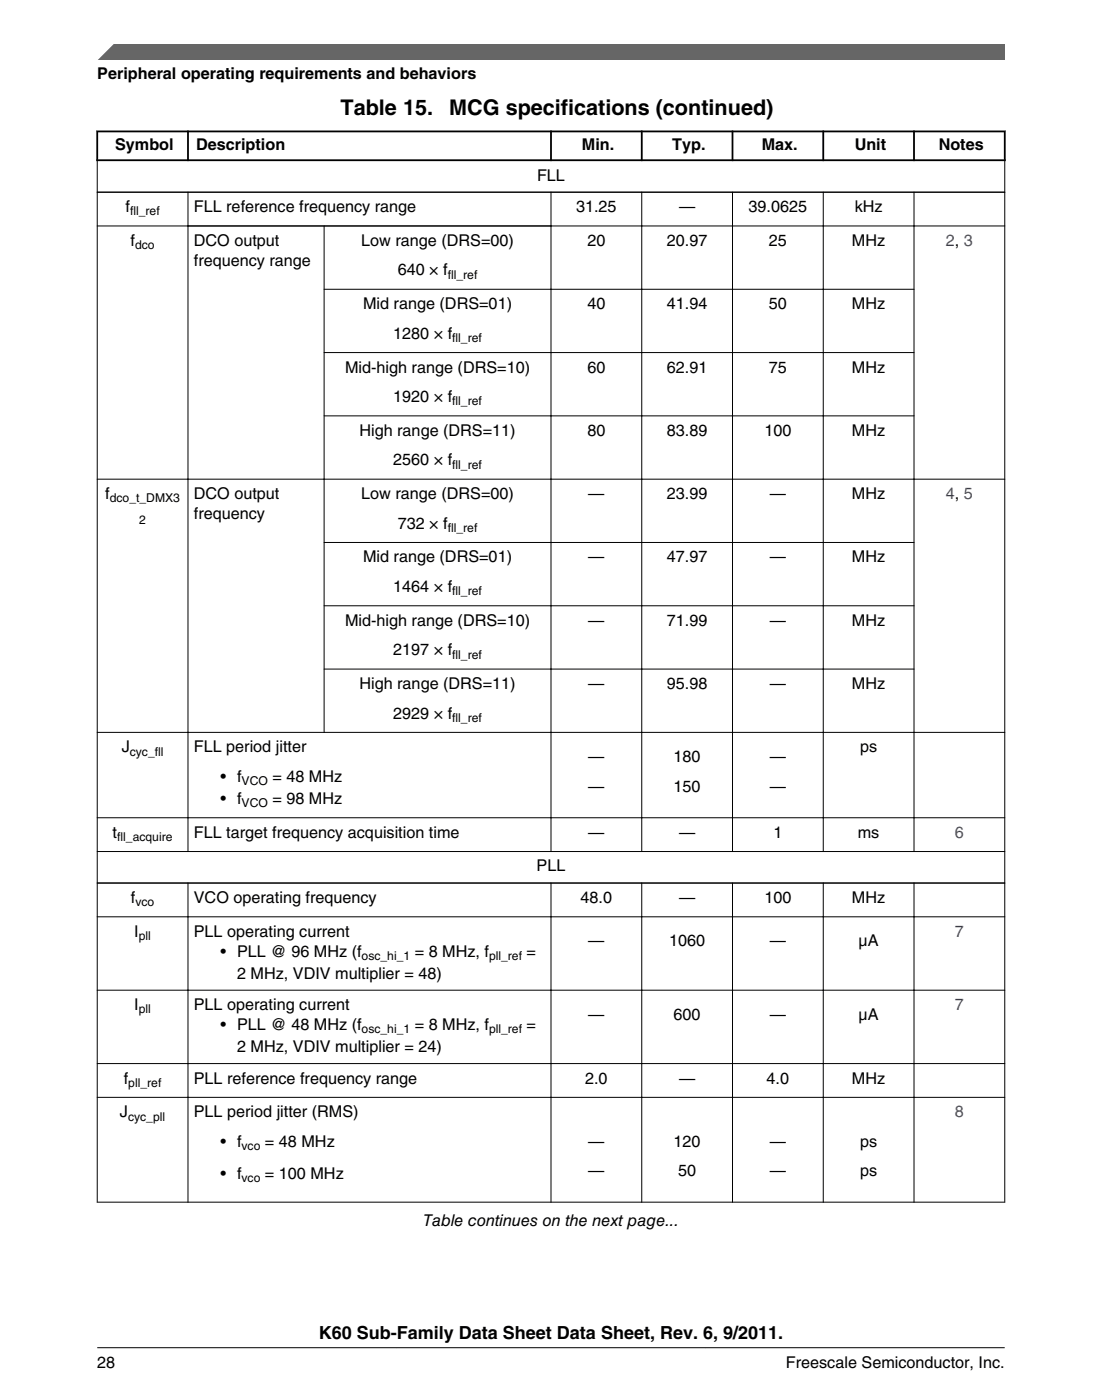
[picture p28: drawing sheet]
<svg xmlns="http://www.w3.org/2000/svg" width="216mm" height="274mm" viewBox="0 0 216 274" stroke-linecap="round" stroke-linejoin="round" font-family="sans-serif">
<defs><g id="words">
<g font-size="4.2">
<text x="66.7" y="22.6">Table 15.</text>
<text x="88" y="22.6">MCG specifications (continued)</text>
</g>
<text font-size="3.5" x="62.5" y="262.3">K60 Sub-Family Data Sheet Data Sheet, Rev. 6, 9/2011.</text>
<g font-size="3.2">
<text x="19" y="15.5">Peripheral operating requirements and behaviors</text>
<text x="22.6" y="29.4">Symbol</text>
<text x="38.4" y="29.4">Description</text>
<text x="114" y="29.4">Min.</text>
<text x="131.7" y="29.4">Typ.</text>
<text x="149.2" y="29.4">Max.</text>
<text x="167.4" y="29.4">Unit</text>
<text x="183.9" y="29.4">Notes</text>
<text x="105.2" y="35.4">FLL</text>
<text x="24.6" y="41.6">f</text>
<text x="38" y="41.6">FLL reference frequency range</text>
<text x="112.9" y="41.6">31.25</text>
<text x="133" y="41.6">—</text>
<text x="146.7" y="41.6">39.0625</text>
<text x="167.4" y="41.6">kHz</text>
<text x="25.6" y="48.2">f</text>
<text x="38" y="48.2">DCO output</text>
<text x="38" y="52.1">frequency range</text>
<text x="70.8" y="48.2">Low range (DRS=00)</text>
<text x="77.9" y="54">640 × f</text>
<text x="115.1" y="48.2">20</text>
<text x="130.6" y="48.2">20.97</text>
<text x="150.6" y="48.2">25</text>
<text x="166.9" y="48.2">MHz</text>
<text x="71.1" y="60.6">Mid range (DRS=01)</text>
<text x="115.1" y="60.6">40</text>
<text x="130.6" y="60.6">41.94</text>
<text x="150.6" y="60.6">50</text>
<text x="166.9" y="60.6">MHz</text>
<text x="77" y="66.4">1280 × f</text>
<text x="67.6" y="73">Mid-high range (DRS=10)</text>
<text x="115.1" y="73">60</text>
<text x="130.6" y="73">62.91</text>
<text x="150.6" y="73">75</text>
<text x="166.9" y="73">MHz</text>
<text x="77" y="78.8">1920 × f</text>
<text x="70.4" y="85.4">High range (DRS=11)</text>
<text x="115.1" y="85.4">80</text>
<text x="130.6" y="85.4">83.89</text>
<text x="149.8" y="85.4">100</text>
<text x="166.9" y="85.4">MHz</text>
<text x="77" y="91.2">2560 × f</text>
<text x="20.6" y="97.8">f</text>
<text x="38" y="97.8">DCO output</text>
<text x="38" y="101.7">frequency</text>
<text x="70.8" y="97.8">Low range (DRS=00)</text>
<text x="115.3" y="97.8">—</text>
<text x="130.6" y="97.8">23.99</text>
<text x="150.8" y="97.8">—</text>
<text x="166.9" y="97.8">MHz</text>
<text x="77.9" y="103.6">732 × f</text>
<text x="71.1" y="110.2">Mid range (DRS=01)</text>
<text x="115.3" y="110.2">—</text>
<text x="130.6" y="110.2">47.97</text>
<text x="150.8" y="110.2">—</text>
<text x="166.9" y="110.2">MHz</text>
<text x="77" y="116">1464 × f</text>
<text x="67.6" y="122.6">Mid-high range (DRS=10)</text>
<text x="115.3" y="122.6">—</text>
<text x="130.6" y="122.6">71.99</text>
<text x="150.8" y="122.6">—</text>
<text x="166.9" y="122.6">MHz</text>
<text x="77" y="128.4">2197 × f</text>
<text x="70.4" y="135">High range (DRS=11)</text>
<text x="115.3" y="135">—</text>
<text x="130.6" y="135">95.98</text>
<text x="150.8" y="135">—</text>
<text x="166.9" y="135">MHz</text>
<text x="77" y="140.8">2929 × f</text>
<text x="23.8" y="147.4">J</text>
<text x="38" y="147.4">FLL period jitter</text>
<text x="115.3" y="149.3">—</text>
<text x="132" y="149.3">180</text>
<text x="150.8" y="149.3">—</text>
<text x="168.5" y="147.4">ps</text>
<text x="43.2" y="153.2">• f</text>
<text x="53.4" y="153.2">= 48 MHz</text>
<text x="115.3" y="155.1">—</text>
<text x="132" y="155.1">150</text>
<text x="150.8" y="155.1">—</text>
<text x="43.2" y="157.5">• f</text>
<text x="53.4" y="157.5">= 98 MHz</text>
<text x="22.1" y="164.1">t</text>
<text x="38" y="164.1">FLL target frequency acquisition time</text>
<text x="115.3" y="164.1">—</text>
<text x="133" y="164.1">—</text>
<text x="151.5" y="164.1">1</text>
<text x="168.1" y="164.1">ms</text>
<text x="105.1" y="170.8">PLL</text>
<text x="25.6" y="176.9">f</text>
<text x="38" y="176.9">VCO operating frequency</text>
<text x="113.8" y="176.9">48.0</text>
<text x="133" y="176.9">—</text>
<text x="149.8" y="176.9">100</text>
<text x="166.9" y="176.9">MHz</text>
<text x="26.3" y="183.6">I</text>
<text x="38" y="183.6">PLL operating current</text>
<text x="115.3" y="185.5">—</text>
<text x="131.1" y="185.5">1060</text>
<text x="150.8" y="185.5">—</text>
<text x="168.2" y="185.5">µA</text>
<text x="43.2" y="187.4">• PLL @ 96 MHz (f</text>
<text x="46.4" y="191.8">2 MHz, VDIV multiplier = 48)</text>
<text x="81.3" y="187.4">= 8 MHz, f</text>
<text x="103.2" y="187.4">=</text>
<text x="26.3" y="197.9">I</text>
<text x="38" y="197.9">PLL operating current</text>
<text x="43.2" y="201.8">• PLL @ 48 MHz (f</text>
<text x="81.3" y="201.8">= 8 MHz, f</text>
<text x="103.2" y="201.8">=</text>
<text x="115.3" y="199.8">—</text>
<text x="132" y="199.8">600</text>
<text x="150.8" y="199.8">—</text>
<text x="168.2" y="199.8">µA</text>
<text x="46.4" y="206.1">2 MHz, VDIV multiplier = 24)</text>
<text x="24.3" y="212.3">f</text>
<text x="38" y="212.3">PLL reference frequency range</text>
<text x="114.6" y="212.3">2.0</text>
<text x="133" y="212.3">—</text>
<text x="150.2" y="212.3">4.0</text>
<text x="166.9" y="212.3">MHz</text>
<text x="23.5" y="218.9">J</text>
<text x="38" y="218.9">PLL period jitter (RMS)</text>
<text x="43.2" y="224.7">• f</text>
<text x="51.9" y="224.7">= 48 MHz</text>
<text x="115.3" y="224.7">—</text>
<text x="132" y="224.7">120</text>
<text x="150.8" y="224.7">—</text>
<text x="168.5" y="224.7">ps</text>
<text x="43.2" y="230.9">• f</text>
<text x="51.9" y="230.9">= 100 MHz</text>
<text x="115.3" y="230.5">—</text>
<text x="132.9" y="230.5">50</text>
<text x="150.8" y="230.5">—</text>
<text x="168.5" y="230.5">ps</text>
<text x="82.9" y="240.2">Table continues on the next page...</text>
<text x="19.1" y="268">28</text>
<text x="154" y="268">Freescale Semiconductor, Inc.</text>
</g>
<g font-size="3.2" fill="#00f">
<text x="185.3" y="48.2">2, 3</text>
<text x="185.3" y="97.8">4, 5</text>
<text x="187.1" y="164.1">6</text>
<text x="187.1" y="183.6">7</text>
<text x="187.1" y="197.9">7</text>
<text x="187.1" y="218.9">8</text>
</g>
<g font-size="2.4">
<text x="25.5" y="42.2">fll_ref</text>
<text x="26.5" y="48.8">dco</text>
<text x="87.7" y="54.6">fll_ref</text>
<text x="88.6" y="67">fll_ref</text>
<text x="88.6" y="79.4">fll_ref</text>
<text x="88.6" y="91.8">fll_ref</text>
<text x="21.5" y="98.4">dco_t_DMX3</text>
<text x="27.3" y="102.8">2</text>
<text x="87.7" y="104.2">fll_ref</text>
<text x="88.6" y="116.6">fll_ref</text>
<text x="88.6" y="129">fll_ref</text>
<text x="88.6" y="141.4">fll_ref</text>
<text x="25.4" y="148.1">cyc_fll</text>
<text x="47.3" y="153.8">VCO</text>
<text x="47.3" y="158.2">VCO</text>
<text x="23" y="164.8">fll_acquire</text>
<text x="26.5" y="177.6">vco</text>
<text x="27.2" y="184.2">pll</text>
<text x="70.8" y="188.1">osc_hi_1</text>
<text x="95.8" y="188.1">pll_ref</text>
<text x="27.2" y="198.6">pll</text>
<text x="70.8" y="202.4">osc_hi_1</text>
<text x="95.8" y="202.4">pll_ref</text>
<text x="25.1" y="212.9">pll_ref</text>
<text x="25.1" y="219.6">cyc_pll</text>
<text x="47.3" y="225.4">vco</text>
<text x="47.3" y="231.6">vco</text>
</g>
</g></defs>
<path d="M18.9 25.8h178.1M18.9 31.4h178.1M19 25.6v6M36.8 25.6v6M107.9 25.6v6M125.7 25.6v6M143.5 25.6v6M161.3 25.6v6M179.1 25.6v6M196.8 25.6v6" fill="none" stroke="#000" stroke-width=".35"/>
<g fill="none" stroke="#000" stroke-width=".2">
<path d="M19 37.7h177.9M19 31.5v204.1M36.8 37.6v129.3M107.9 37.6v129.3M125.7 37.6v129.3M143.5 37.6v129.3M161.3 37.6v129.3M179.1 37.6v129.3M196.8 31.5v204.1M19 44.3h177.9M63.4 56.7h115.8M63.5 44.2v99.4"/>
<path d="M63.4 69.1h115.8M19 93.9h177.9M63.4 81.5h115.8M63.4 106.3h115.8M63.4 118.7h115.8M63.4 131.1h115.8M19 143.5h177.9M19 160.2h177.9M19 166.9h177.9M19 173h177.9M19 179.6h177.9M36.8 172.9v62.7"/>
<path d="M107.9 172.9v62.7M125.7 172.9v62.7M143.5 172.9v62.7M161.3 172.9v62.7M179.1 172.9v62.7M19 194h177.9M19 208.4h177.9M19 215h177.9M19 235.6h177.9"/>
</g>
<path d="M19 11.7l5.7-3.1 172.2 .1v3z" fill="#666"/>
<path d="M22.5 8.6l-3.1 3.1" fill="none" stroke="#666" stroke-width=".28"/>
<path d="M19 264.1h177.8" fill="none" stroke="#000" stroke-width=".2"/>
<use href="#words"/>
</svg>
